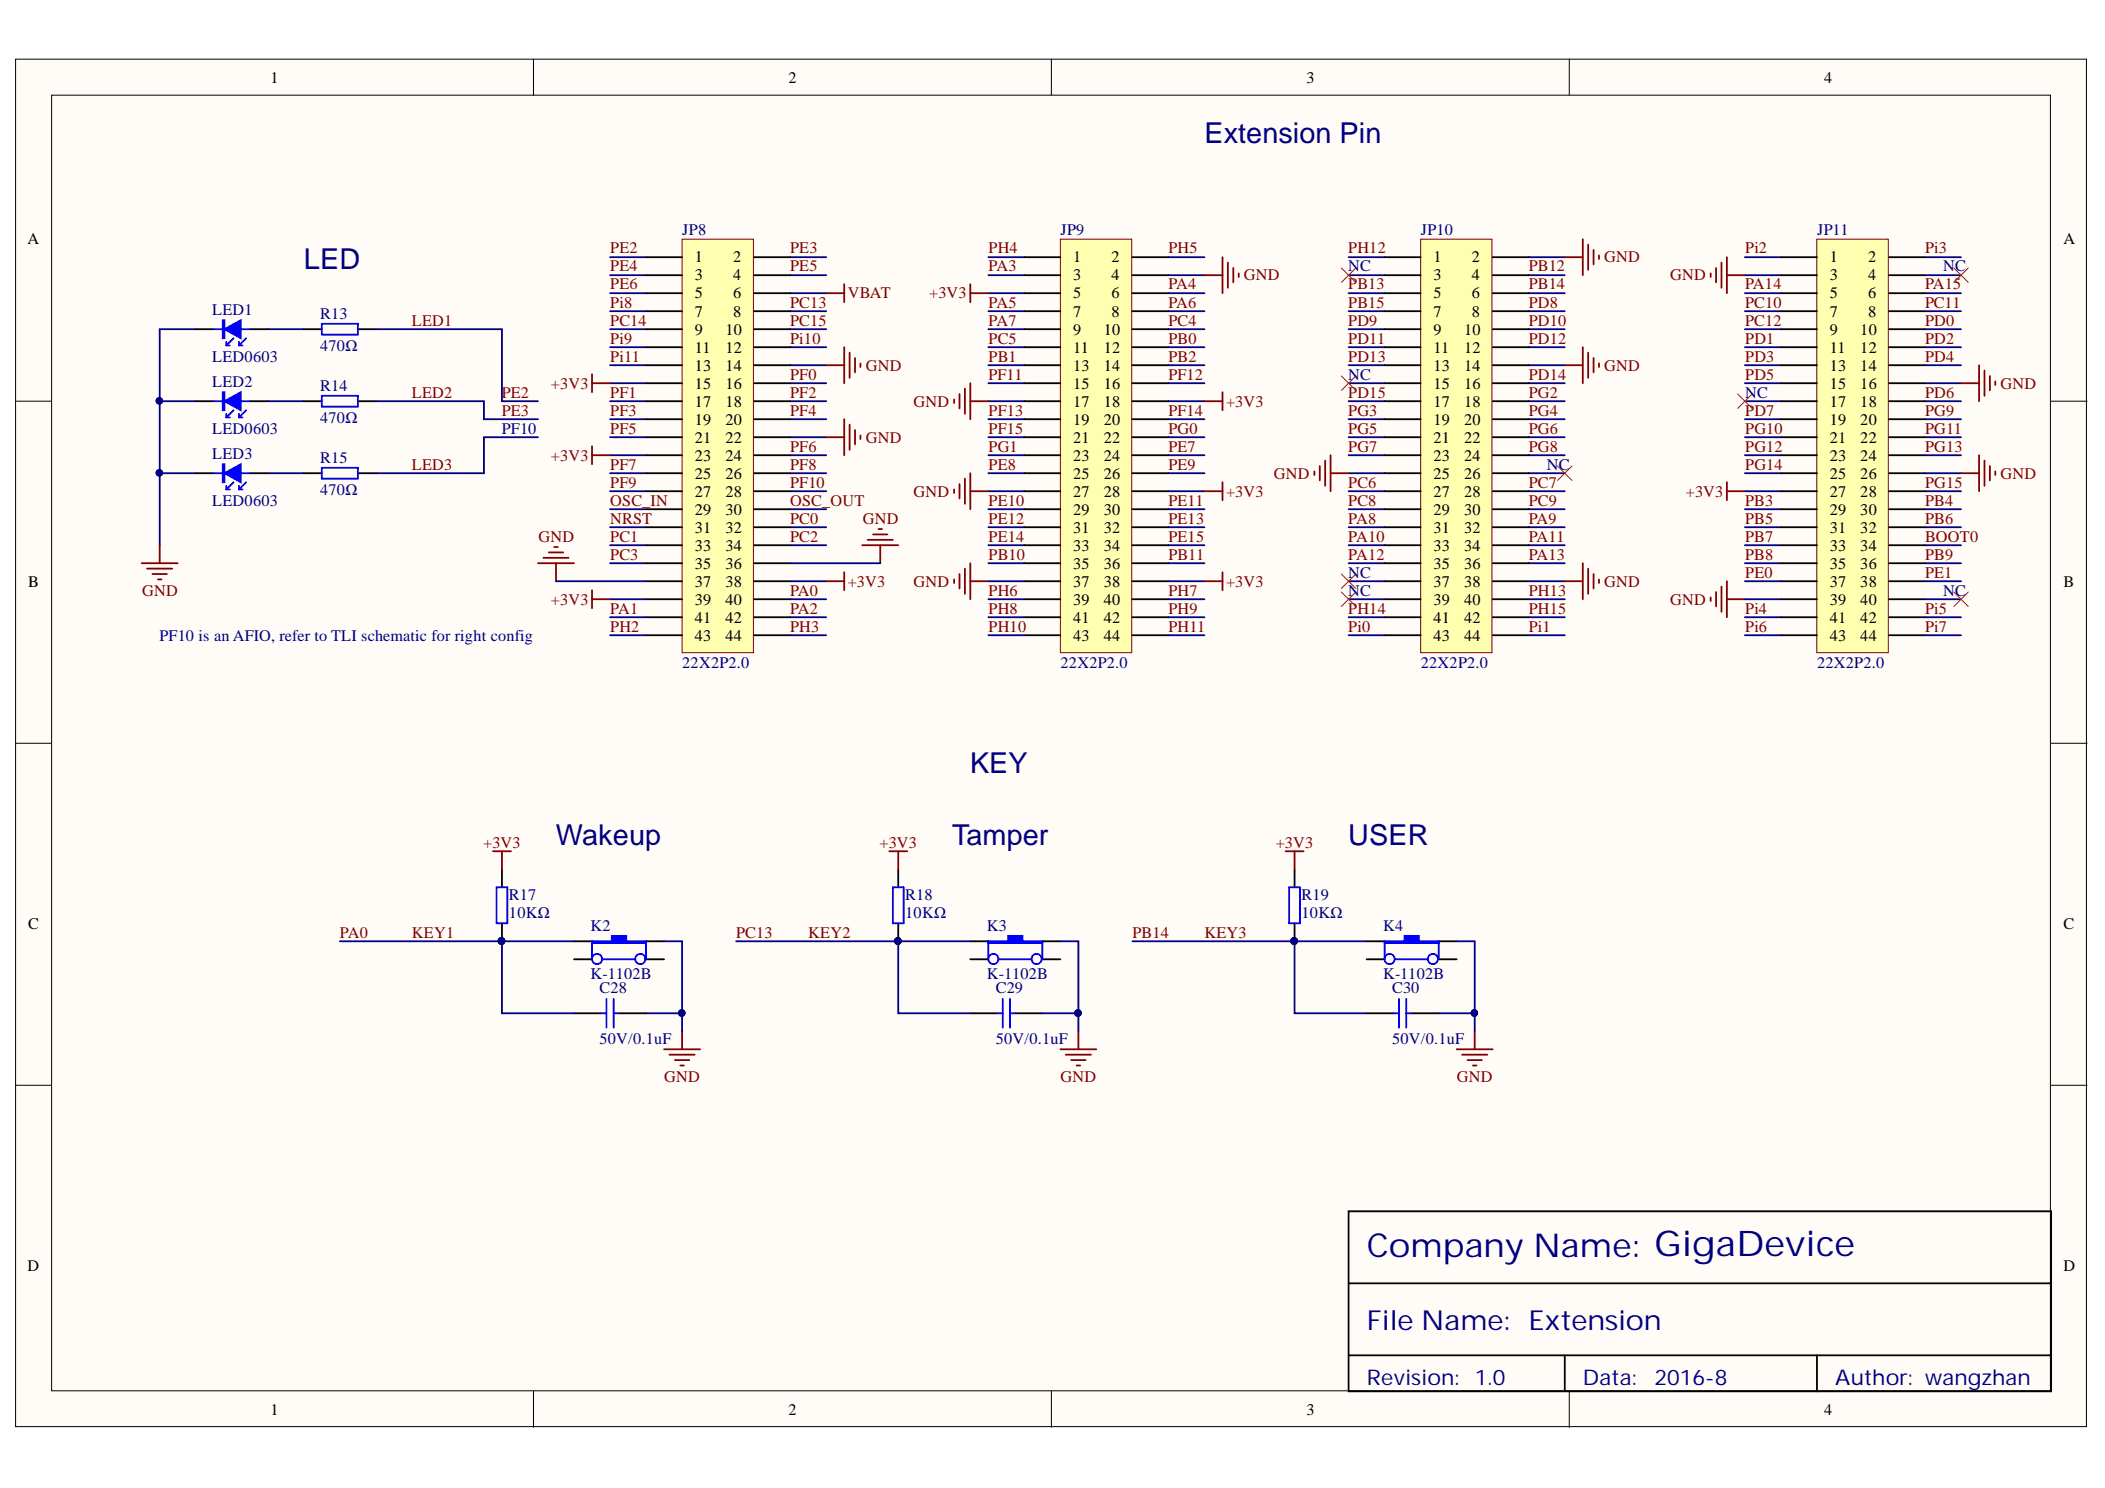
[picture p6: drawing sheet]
<svg xmlns="http://www.w3.org/2000/svg" width="297mm" height="210mm" viewBox="0 0 297 210" stroke-linecap="round" stroke-linejoin="round" font-family="sans-serif">
<defs><g id="words">
<text font-size="4.6" fill="#000080" x="192.9" y="177.3">Company Name: GigaDevice</text>
<g font-size="4.1" fill="#000080">
<text x="170" y="20.2">Extension Pin</text>
<text x="42.9" y="38">LED</text>
<text x="136.9" y="109">KEY</text>
<text x="78.4" y="119.2">Wakeup</text>
<text x="134.3" y="119.2">Tamper</text>
<text x="190.3" y="119.2">USER</text>
</g>
<text font-size="3.9" fill="#000080" x="192.9" y="187.7">File Name: Extension</text>
<g font-size="3" fill="#000080">
<text x="192.9" y="195.4">Revision: 1.0</text>
<text x="223.3" y="195.4">Data:</text>
<text x="233.5" y="195.4">2016-8</text>
<text x="259" y="195.4">Author: wangzhan</text>
</g>
<g font-size="2.3">
<text x="38.2" y="11.7">1</text>
<text x="111.2" y="11.7">2</text>
<text x="184.3" y="11.7">3</text>
<text x="257.4" y="11.7">4</text>
<text x="3.9" y="34.5">A</text>
<text x="291.2" y="34.5">A</text>
<text x="98" y="37">1</text>
<text x="98" y="39.6">3</text>
<text x="103.5" y="37">2</text>
<text x="103.5" y="39.6">4</text>
<text x="151.4" y="37">1</text>
<text x="151.4" y="39.6">3</text>
<text x="156.8" y="37">2</text>
<text x="156.8" y="39.6">4</text>
<text x="202.3" y="37">1</text>
<text x="202.3" y="39.6">3</text>
<text x="207.7" y="37">2</text>
<text x="207.7" y="39.6">4</text>
<text x="258.2" y="37">1</text>
<text x="258.2" y="39.6">3</text>
<text x="263.6" y="37">2</text>
<text x="263.6" y="39.6">4</text>
<text x="98" y="42.1">5</text>
<text x="98" y="44.7">7</text>
<text x="98" y="47.2">9</text>
<text x="102.4" y="47.2">10</text>
<text x="103.5" y="42.1">6</text>
<text x="103.5" y="44.7">8</text>
<text x="151.4" y="42.1">5</text>
<text x="151.4" y="44.7">7</text>
<text x="151.4" y="47.2">9</text>
<text x="155.7" y="47.2">10</text>
<text x="156.8" y="42.1">6</text>
<text x="156.8" y="44.7">8</text>
<text x="202.3" y="42.1">5</text>
<text x="202.3" y="44.7">7</text>
<text x="202.3" y="47.2">9</text>
<text x="206.6" y="47.2">10</text>
<text x="207.7" y="42.1">6</text>
<text x="207.7" y="44.7">8</text>
<text x="258.2" y="42.1">5</text>
<text x="258.2" y="44.7">7</text>
<text x="258.2" y="47.2">9</text>
<text x="262.5" y="47.2">10</text>
<text x="263.6" y="42.1">6</text>
<text x="263.6" y="44.7">8</text>
<text x="98" y="49.8">11</text>
<text x="98" y="52.3">13</text>
<text x="102.4" y="49.8">12</text>
<text x="102.4" y="52.3">14</text>
<text x="151.4" y="49.8">11</text>
<text x="151.4" y="52.3">13</text>
<text x="155.7" y="49.8">12</text>
<text x="155.7" y="52.3">14</text>
<text x="202.3" y="49.8">11</text>
<text x="202.3" y="52.3">13</text>
<text x="206.6" y="49.8">12</text>
<text x="206.6" y="52.3">14</text>
<text x="258.2" y="49.8">11</text>
<text x="258.2" y="52.3">13</text>
<text x="262.5" y="49.8">12</text>
<text x="262.5" y="52.3">14</text>
<text x="98" y="54.9">15</text>
<text x="98" y="57.4">17</text>
<text x="98" y="59.9">19</text>
<text x="102.4" y="54.9">16</text>
<text x="102.4" y="57.4">18</text>
<text x="102.4" y="59.9">20</text>
<text x="151.4" y="54.9">15</text>
<text x="151.4" y="57.4">17</text>
<text x="151.4" y="59.9">19</text>
<text x="155.7" y="54.9">16</text>
<text x="155.7" y="57.4">18</text>
<text x="155.7" y="59.9">20</text>
<text x="202.3" y="54.9">15</text>
<text x="202.3" y="57.4">17</text>
<text x="202.3" y="59.9">19</text>
<text x="206.6" y="54.9">16</text>
<text x="206.6" y="57.4">18</text>
<text x="206.6" y="59.9">20</text>
<text x="258.2" y="54.9">15</text>
<text x="258.2" y="57.4">17</text>
<text x="258.2" y="59.9">19</text>
<text x="262.5" y="54.9">16</text>
<text x="262.5" y="57.4">18</text>
<text x="262.5" y="59.9">20</text>
<text x="98" y="62.5">21</text>
<text x="98" y="65">23</text>
<text x="102.4" y="62.5">22</text>
<text x="102.4" y="65">24</text>
<text x="151.4" y="62.5">21</text>
<text x="151.4" y="65">23</text>
<text x="155.7" y="62.5">22</text>
<text x="155.7" y="65">24</text>
<text x="202.3" y="62.5">21</text>
<text x="202.3" y="65">23</text>
<text x="206.6" y="62.5">22</text>
<text x="206.6" y="65">24</text>
<text x="258.2" y="62.5">21</text>
<text x="258.2" y="65">23</text>
<text x="262.5" y="62.5">22</text>
<text x="262.5" y="65">24</text>
<text x="98" y="67.5">25</text>
<text x="98" y="70.1">27</text>
<text x="102.4" y="67.5">26</text>
<text x="102.4" y="70.1">28</text>
<text x="151.4" y="67.5">25</text>
<text x="151.4" y="70.1">27</text>
<text x="155.7" y="67.5">26</text>
<text x="155.7" y="70.1">28</text>
<text x="202.3" y="67.5">25</text>
<text x="202.3" y="70.1">27</text>
<text x="206.6" y="67.5">26</text>
<text x="206.6" y="70.1">28</text>
<text x="258.2" y="67.5">25</text>
<text x="258.2" y="70.1">27</text>
<text x="262.5" y="67.5">26</text>
<text x="262.5" y="70.1">28</text>
<text x="98" y="72.6">29</text>
<text x="98" y="75.1">31</text>
<text x="98" y="77.7">33</text>
<text x="102.4" y="72.6">30</text>
<text x="102.4" y="75.1">32</text>
<text x="102.4" y="77.7">34</text>
<text x="151.4" y="72.6">29</text>
<text x="151.4" y="75.1">31</text>
<text x="151.4" y="77.7">33</text>
<text x="155.7" y="72.6">30</text>
<text x="155.7" y="75.1">32</text>
<text x="155.7" y="77.7">34</text>
<text x="202.3" y="72.6">29</text>
<text x="202.3" y="75.1">31</text>
<text x="202.3" y="77.7">33</text>
<text x="206.6" y="72.6">30</text>
<text x="206.6" y="75.1">32</text>
<text x="206.6" y="77.7">34</text>
<text x="258.2" y="72.6">29</text>
<text x="258.2" y="75.1">31</text>
<text x="258.2" y="77.7">33</text>
<text x="262.5" y="72.6">30</text>
<text x="262.5" y="75.1">32</text>
<text x="262.5" y="77.7">34</text>
<text x="4" y="82.8">B</text>
<text x="98" y="80.2">35</text>
<text x="98" y="82.8">37</text>
<text x="102.4" y="80.2">36</text>
<text x="102.4" y="82.8">38</text>
<text x="151.4" y="80.2">35</text>
<text x="151.4" y="82.8">37</text>
<text x="155.7" y="80.2">36</text>
<text x="155.7" y="82.8">38</text>
<text x="202.3" y="80.2">35</text>
<text x="202.3" y="82.8">37</text>
<text x="206.6" y="80.2">36</text>
<text x="206.6" y="82.8">38</text>
<text x="258.2" y="80.2">35</text>
<text x="258.2" y="82.8">37</text>
<text x="262.5" y="80.2">36</text>
<text x="262.5" y="82.8">38</text>
<text x="291.2" y="82.8">B</text>
<text x="98" y="85.3">39</text>
<text x="98" y="87.8">41</text>
<text x="102.4" y="85.3">40</text>
<text x="102.4" y="87.8">42</text>
<text x="151.4" y="85.3">39</text>
<text x="151.4" y="87.8">41</text>
<text x="155.7" y="85.3">40</text>
<text x="155.7" y="87.8">42</text>
<text x="202.3" y="85.3">39</text>
<text x="202.3" y="87.8">41</text>
<text x="206.6" y="85.3">40</text>
<text x="206.6" y="87.8">42</text>
<text x="258.2" y="85.3">39</text>
<text x="258.2" y="87.8">41</text>
<text x="262.5" y="85.3">40</text>
<text x="262.5" y="87.8">42</text>
<text x="98" y="90.4">43</text>
<text x="102.4" y="90.4">44</text>
<text x="151.4" y="90.4">43</text>
<text x="155.7" y="90.4">44</text>
<text x="202.3" y="90.4">43</text>
<text x="206.6" y="90.4">44</text>
<text x="258.2" y="90.4">43</text>
<text x="262.5" y="90.4">44</text>
<text x="4" y="131">C</text>
<text x="291.2" y="131">C</text>
<text x="3.9" y="179.3">D</text>
<text x="291.2" y="179.3">D</text>
<text x="38.2" y="199.6">1</text>
<text x="111.2" y="199.6">2</text>
<text x="184.3" y="199.6">3</text>
<text x="257.4" y="199.6">4</text>
</g>
<g font-size="2.3" fill="#800000">
<text x="86.1" y="35.8">PE2</text>
<text x="111.5" y="35.8">PE3</text>
<text x="139.5" y="35.8">PH4</text>
<text x="164.9" y="35.8">PH5</text>
<text x="190.3" y="35.8">PH12</text>
<text x="246.3" y="35.8">Pi2</text>
<text x="271.6" y="35.8">Pi3</text>
<text x="86.1" y="38.3">PE4</text>
<text x="86.1" y="40.8">PE6</text>
<text x="111.5" y="38.3">PE5</text>
<text x="139.5" y="38.3">PA3</text>
<text x="164.9" y="40.8">PA4</text>
<text x="175.5" y="39.6">GND</text>
<text x="190.3" y="40.8">PB13</text>
<text x="215.7" y="38.3">PB12</text>
<text x="215.7" y="40.8">PB14</text>
<text x="226.4" y="37">GND</text>
<text x="235.7" y="39.6">GND</text>
<text x="246.3" y="40.8">PA14</text>
<text x="271.6" y="40.8">PA15</text>
<text x="58.1" y="46">LED1</text>
<text x="86.1" y="46">PC14</text>
<text x="86.1" y="43.4">Pi8</text>
<text x="111.5" y="43.4">PC13</text>
<text x="111.5" y="46">PC15</text>
<text x="119.6" y="42.1">VBAT</text>
<text x="131.1" y="42.1">+3V3</text>
<text x="139.5" y="43.4">PA5</text>
<text x="139.5" y="46">PA7</text>
<text x="164.9" y="43.4">PA6</text>
<text x="164.9" y="46">PC4</text>
<text x="190.3" y="43.4">PB15</text>
<text x="190.3" y="46">PD9</text>
<text x="215.7" y="43.4">PD8</text>
<text x="215.7" y="46">PD10</text>
<text x="246.3" y="43.4">PC10</text>
<text x="246.3" y="46">PC12</text>
<text x="271.6" y="43.4">PC11</text>
<text x="271.6" y="46">PD0</text>
<text x="86.1" y="48.5">Pi9</text>
<text x="86.1" y="51.1">Pi11</text>
<text x="111.5" y="48.5">Pi10</text>
<text x="111.5" y="53.6">PF0</text>
<text x="122.2" y="52.3">GND</text>
<text x="139.5" y="48.5">PC5</text>
<text x="139.5" y="51.1">PB1</text>
<text x="139.5" y="53.6">PF11</text>
<text x="164.9" y="48.5">PB0</text>
<text x="164.9" y="51.1">PB2</text>
<text x="164.9" y="53.6">PF12</text>
<text x="190.3" y="48.5">PD11</text>
<text x="190.3" y="51.1">PD13</text>
<text x="215.7" y="48.5">PD12</text>
<text x="215.7" y="53.6">PD14</text>
<text x="226.4" y="52.3">GND</text>
<text x="246.3" y="48.5">PD1</text>
<text x="246.3" y="51.1">PD3</text>
<text x="246.3" y="53.6">PD5</text>
<text x="271.6" y="48.5">PD2</text>
<text x="271.6" y="51.1">PD4</text>
<text x="58.1" y="56.1">LED2</text>
<text x="70.8" y="56.1">PE2</text>
<text x="70.8" y="58.7">PE3</text>
<text x="77.7" y="54.9">+3V3</text>
<text x="86.1" y="56.1">PF1</text>
<text x="86.1" y="58.7">PF3</text>
<text x="111.5" y="56.1">PF2</text>
<text x="111.5" y="58.7">PF4</text>
<text x="128.9" y="57.4">GND</text>
<text x="139.5" y="58.7">PF13</text>
<text x="164.9" y="58.7">PF14</text>
<text x="173" y="57.4">+3V3</text>
<text x="190.3" y="56.1">PD15</text>
<text x="190.3" y="58.7">PG3</text>
<text x="215.7" y="56.1">PG2</text>
<text x="215.7" y="58.7">PG4</text>
<text x="246.3" y="58.7">PD7</text>
<text x="271.6" y="56.1">PD6</text>
<text x="271.6" y="58.7">PG9</text>
<text x="282.3" y="54.9">GND</text>
<text x="77.7" y="65">+3V3</text>
<text x="86.1" y="61.2">PF5</text>
<text x="111.5" y="63.7">PF6</text>
<text x="122.2" y="62.5">GND</text>
<text x="139.5" y="61.2">PF15</text>
<text x="139.5" y="63.7">PG1</text>
<text x="164.9" y="61.2">PG0</text>
<text x="164.9" y="63.7">PE7</text>
<text x="190.3" y="61.2">PG5</text>
<text x="190.3" y="63.7">PG7</text>
<text x="215.7" y="61.2">PG6</text>
<text x="215.7" y="63.7">PG8</text>
<text x="246.3" y="61.2">PG10</text>
<text x="246.3" y="63.7">PG12</text>
<text x="271.6" y="61.2">PG11</text>
<text x="271.6" y="63.7">PG13</text>
<text x="58.1" y="66.3">LED3</text>
<text x="86.1" y="71.3">OSC_IN</text>
<text x="86.1" y="66.3">PF7</text>
<text x="86.1" y="68.8">PF9</text>
<text x="111.5" y="71.3">OSC_OUT</text>
<text x="111.5" y="66.3">PF8</text>
<text x="111.5" y="68.8">PF10</text>
<text x="128.9" y="70.1">GND</text>
<text x="139.5" y="66.3">PE8</text>
<text x="139.5" y="71.3">PE10</text>
<text x="164.9" y="66.3">PE9</text>
<text x="164.9" y="71.3">PE11</text>
<text x="173" y="70.1">+3V3</text>
<text x="179.8" y="67.5">GND</text>
<text x="190.3" y="68.8">PC6</text>
<text x="190.3" y="71.3">PC8</text>
<text x="215.7" y="68.8">PC7</text>
<text x="215.7" y="71.3">PC9</text>
<text x="237.9" y="70.1">+3V3</text>
<text x="246.3" y="66.3">PG14</text>
<text x="246.3" y="71.3">PB3</text>
<text x="271.6" y="68.8">PG15</text>
<text x="271.6" y="71.3">PB4</text>
<text x="282.3" y="67.5">GND</text>
<text x="76" y="76.4">GND</text>
<text x="86.1" y="73.9">NRST</text>
<text x="86.1" y="76.4">PC1</text>
<text x="111.5" y="73.9">PC0</text>
<text x="111.5" y="76.4">PC2</text>
<text x="121.7" y="73.9">GND</text>
<text x="139.5" y="73.9">PE12</text>
<text x="139.5" y="76.4">PE14</text>
<text x="164.9" y="73.9">PE13</text>
<text x="164.9" y="76.4">PE15</text>
<text x="190.3" y="73.9">PA8</text>
<text x="190.3" y="76.4">PA10</text>
<text x="215.7" y="73.9">PA9</text>
<text x="215.7" y="76.4">PA11</text>
<text x="246.3" y="73.9">PB5</text>
<text x="246.3" y="76.4">PB7</text>
<text x="271.6" y="76.4">BOOT0</text>
<text x="271.6" y="73.9">PB6</text>
<text x="86.1" y="78.9">PC3</text>
<text x="119.6" y="82.8">+3V3</text>
<text x="128.9" y="82.8">GND</text>
<text x="139.5" y="78.9">PB10</text>
<text x="164.9" y="78.9">PB11</text>
<text x="173" y="82.8">+3V3</text>
<text x="190.3" y="78.9">PA12</text>
<text x="215.7" y="78.9">PA13</text>
<text x="226.4" y="82.8">GND</text>
<text x="246.3" y="78.9">PB8</text>
<text x="246.3" y="81.5">PE0</text>
<text x="271.6" y="78.9">PB9</text>
<text x="271.6" y="81.5">PE1</text>
<text x="20" y="84">GND</text>
<text x="77.7" y="85.3">+3V3</text>
<text x="86.1" y="86.6">PA1</text>
<text x="86.1" y="89.1">PH2</text>
<text x="111.5" y="84">PA0</text>
<text x="111.5" y="86.6">PA2</text>
<text x="111.5" y="89.1">PH3</text>
<text x="139.5" y="84">PH6</text>
<text x="139.5" y="86.6">PH8</text>
<text x="139.5" y="89.1">PH10</text>
<text x="164.9" y="84">PH7</text>
<text x="164.9" y="86.6">PH9</text>
<text x="164.9" y="89.1">PH11</text>
<text x="190.3" y="86.6">PH14</text>
<text x="190.3" y="89.1">Pi0</text>
<text x="215.7" y="84">PH13</text>
<text x="215.7" y="86.6">PH15</text>
<text x="215.7" y="89.1">Pi1</text>
<text x="235.7" y="85.3">GND</text>
<text x="246.3" y="86.6">Pi4</text>
<text x="246.3" y="89.1">Pi6</text>
<text x="271.6" y="86.6">Pi5</text>
<text x="271.6" y="89.1">Pi7</text>
<text x="68.2" y="119.6">+3V3</text>
<text x="124.1" y="119.6">+3V3</text>
<text x="180" y="119.6">+3V3</text>
<text x="48" y="132.3">PA0</text>
<text x="58.1" y="132.3">KEY1</text>
<text x="103.9" y="132.3">PC13</text>
<text x="114" y="132.3">KEY2</text>
<text x="159.8" y="132.3">PB14</text>
<text x="170" y="132.3">KEY3</text>
<text x="93.7" y="152.6">GND</text>
<text x="149.7" y="152.6">GND</text>
<text x="205.6" y="152.6">GND</text>
</g>
<g font-size="2.3" fill="#000080">
<text x="96.3" y="33.2">JP8</text>
<text x="149.7" y="33.2">JP9</text>
<text x="200.5" y="33.2">JP10</text>
<text x="256.4" y="33.2">JP11</text>
<text x="190.3" y="38.3">NC</text>
<text x="274.2" y="38.3">NC</text>
<text x="29.9" y="44.5">LED1</text>
<text x="45.2" y="45">R13</text>
<text x="29.9" y="51.1">LED0603</text>
<text x="45.2" y="49.5">470Ω</text>
<text x="190.3" y="53.6">NC</text>
<text x="29.9" y="54.6">LED2</text>
<text x="45.2" y="55.1">R14</text>
<text x="45.2" y="59.7">470Ω</text>
<text x="246.3" y="56.1">NC</text>
<text x="29.9" y="61.2">LED0603</text>
<text x="29.9" y="64.7">LED3</text>
<text x="45.2" y="65.3">R15</text>
<text x="70.8" y="61.2">PF10</text>
<text x="29.9" y="71.3">LED0603</text>
<text x="45.2" y="69.8">470Ω</text>
<text x="218.3" y="66.3">NC</text>
<text x="190.3" y="81.5">NC</text>
<text x="190.3" y="84">NC</text>
<text x="274.2" y="84">NC</text>
<text x="22.5" y="90.4">PF10 is an AFIO, refer to TLI schematic for right config</text>
<text x="96.3" y="94.2">22X2P2.0</text>
<text x="149.7" y="94.2">22X2P2.0</text>
<text x="200.5" y="94.2">22X2P2.0</text>
<text x="256.4" y="94.2">22X2P2.0</text>
<text x="71.8" y="127">R17</text>
<text x="71.8" y="129.5">10KΩ</text>
<text x="83.3" y="131.3">K2</text>
<text x="127.7" y="127">R18</text>
<text x="127.7" y="129.5">10KΩ</text>
<text x="139.2" y="131.3">K3</text>
<text x="183.7" y="127">R19</text>
<text x="183.7" y="129.5">10KΩ</text>
<text x="195.2" y="131.3">K4</text>
<text x="83.3" y="138.1">K-1102B</text>
<text x="84.6" y="140.1">C28</text>
<text x="139.2" y="138.1">K-1102B</text>
<text x="140.5" y="140.1">C29</text>
<text x="195.2" y="138.1">K-1102B</text>
<text x="196.4" y="140.1">C30</text>
<text x="84.6" y="147.2">50V/0.1uF</text>
<text x="140.5" y="147.2">50V/0.1uF</text>
<text x="196.4" y="147.2">50V/0.1uF</text>
</g>
</g></defs>
<g fill="#fffcf8" stroke="#000" stroke-width=".14">
<path d="M2.2 8.3h292.2v192.9h-292.2z"/>
<path d="M7.3 13.4h282v182.8h-282z"/>
</g>
<path d="M75.3 8.3v5.1M148.4 8.3v5.1M221.4 8.3v5.1M2.2 56.6h5.1M289.4 56.6h5.1M2.2 104.8h5.1M289.4 104.8h5.1M2.2 153.1h5.1M289.4 153.1h5.1M75.3 196.3v5M148.4 196.3v5M221.4 196.3v5" fill="none" stroke="#000" stroke-width=".14"/>
<path d="M27.6 46.4h2.6M35.2 46.4h2.6M190.3 170.9h99.1v25.4h-99.1zM190.3 181h99.1M190.3 191.2h99.1M220.8 191.2v5.1M256.4 191.2v5.1" fill="none" stroke="#000" stroke-width=".25"/>
<path d="M31.7 46.4l2.3-1.2v2.5z" fill="#00f"/>
<path d="M30.2 46.4h1.2M31.4 45.2h.3v2.5h-.3zM31.6 45.2v2.5M31.7 46.4l2.3-1.2v2.5zM31.9 48.7h.5M31.9 48.2v.5M33 47.7l-1.1 1M33.7 48.7h.5M33.7 48.2v.5M34 46.4h1.2M34.7 47.7l-1 1" fill="none" stroke="#00f" stroke-width=".25"/>
<path d="M27.6 56.6h2.6M35.2 56.6h2.6" fill="none" stroke="#000" stroke-width=".25"/>
<path d="M31.7 56.6l2.3-1.3v2.6z" fill="#00f"/>
<path d="M30.2 56.6h1.2M31.4 55.3h.3v2.6h-.3zM31.6 55.3v2.6M31.7 56.6l2.3-1.3v2.6zM31.9 58.9h.5M31.9 58.4v.5M33 57.9l-1.1 1M33.7 58.9h.5M33.7 58.4v.5M34 56.6h1.2M34.7 57.9l-1 1" fill="none" stroke="#00f" stroke-width=".25"/>
<path d="M27.6 66.8h2.6M35.2 66.8h2.6" fill="none" stroke="#000" stroke-width=".25"/>
<path d="M31.7 66.8l2.3-1.3v2.5z" fill="#00f"/>
<g fill="none" stroke="#00f" stroke-width=".25">
<path d="M45.4 45.7h5.1v1.5h-5.1zM45.4 55.8h5.1v1.6h-5.1zM30.2 66.8h1.2M31.4 65.5h.3v2.5h-.3zM31.6 65.5v2.5M31.7 66.8l2.3-1.3v2.5zM31.9 69h.5M31.9 68.5v.5M33 68l-1.1 1M33.7 69h.5M33.7 68.5v.5M34 66.8h1.2"/>
<path d="M34.7 68l-1 1M45.4 66h5.1v1.5h-5.1z"/>
</g>
<path d="M42.9 46.4h2.5M42.9 56.6h2.5M50.5 46.4h2.5M50.5 56.6h2.5M42.9 66.8h2.5M50.5 66.8h2.5M81 132.8h2.5M91.2 132.8h2.5" fill="none" stroke="#000" stroke-width=".25"/>
<path d="M22.5 56.6h5.1M27.6 46.4h-5.1v30.5M37.8 46.4h5.1M37.8 56.6h5.1M53 46.4h17.8v10.2h5.1M53 56.6h15.3v2.5h7.6M22.5 66.8h5.1M37.8 66.8h5.1M75.9 61.7h-7.6v5.1h-15.3" fill="none" stroke="#000080" stroke-width=".25"/>
<g fill="#000080" stroke="#000080" stroke-width=".14">
<circle cx="22.5" cy="66.7" r=".46"/>
<circle cx="22.5" cy="56.5" r=".46"/>
</g>
<path d="M83.5 132.8h2.8v-.8h2.1v.8h2.8v.2h-7.7z" fill-rule="evenodd" fill="#00f"/>
<g fill="none" stroke="#00f" stroke-width=".25">
<path d="M70.1 125.2h1.5v5h-1.5zM83.5 132.8h2.8v-.8h2.1v.8h2.8v.2h-7.7zM83.5 132.8v2.5M85.1 135.3h4.5M91.2 132.8v2.5M84.8 142.9h.8M85.6 140.9v4.1M86.6 142.9h.8M86.6 140.9v4.1"/>
<circle cx="84.2" cy="135.3" r=".72"/>
<circle cx="90.3" cy="135.3" r=".72"/>
</g>
<path d="M70.8 122.6v2.6M70.8 130.2v2.6M81 135.3h2.5M91.2 135.3h2.5M136.9 132.8h2.6M147.1 132.8h2.5M81 142.9h3.8M87.4 142.9h3.8" fill="none" stroke="#000" stroke-width=".25"/>
<g fill="#000080" stroke="#000080" stroke-width=".14">
<circle cx="70.8" cy="132.7" r=".47"/>
<circle cx="96.2" cy="142.9" r=".46"/>
</g>
<path d="M69.6 120.1h2.5M70.8 120.1v2.5M93.7 148h5.1M94.5 148.8h3.5M95.2 149.5h2.1M96 150.3h.5M96.3 145.5v2.5" fill="none" stroke="#800000" stroke-width=".25"/>
<path d="M70.8 132.8v10.1h10.2M93.7 132.8h2.6v12.7M91.2 142.9h5.1" fill="none" stroke="#000080" stroke-width=".25"/>
<path d="M139.5 132.8h2.8v-.8h2v.8h2.8v.2h-7.6z" fill-rule="evenodd" fill="#00f"/>
<g fill="none" stroke="#00f" stroke-width=".25">
<path d="M126 125.2h1.5v5h-1.5zM139.5 132.8h2.8v-.8h2v.8h2.8v.2h-7.6zM139.5 132.8v2.5M141 135.3h4.6M147.1 132.8v2.5M140.7 142.9h.8M141.5 140.9v4.1M142.5 142.9h.8M142.5 140.9v4.1"/>
<circle cx="140.2" cy="135.3" r=".72"/>
<circle cx="146.3" cy="135.3" r=".72"/>
</g>
<path d="M126.8 122.6v2.6M126.8 130.2v2.6M136.9 135.3h2.6M147.1 135.3h2.5M192.8 132.8h2.6M203 132.8h2.6M136.9 142.9h3.8M143.3 142.9h3.8" fill="none" stroke="#000" stroke-width=".25"/>
<g fill="#000080" stroke="#000080" stroke-width=".14">
<circle cx="126.7" cy="132.7" r=".46"/>
<circle cx="152.1" cy="142.9" r=".47"/>
</g>
<path d="M125.5 120.1h2.5M126.8 120.1v2.5M149.6 148h5.1M150.4 148.8h3.6M151.2 149.5h2M151.9 150.3h.5M152.2 145.5v2.5" fill="none" stroke="#800000" stroke-width=".25"/>
<path d="M126.8 132.8v10.1h10.1M149.6 132.8h2.6v12.7M147.1 142.9h5.1" fill="none" stroke="#000080" stroke-width=".25"/>
<path d="M195.4 132.8h2.8v-.8h2v.8h2.8v.2h-7.6z" fill-rule="evenodd" fill="#00f"/>
<g fill="none" stroke="#00f" stroke-width=".25">
<path d="M181.9 125.2h1.5v5h-1.5zM195.4 132.8h2.8v-.8h2v.8h2.8v.2h-7.6zM195.4 132.8v2.5M196.9 135.3h4.6M203 132.8v2.5M196.7 142.9h.7M197.4 140.9v4.1M198.4 142.9h.8M198.4 140.9v4.1"/>
<circle cx="196.1" cy="135.3" r=".72"/>
<circle cx="202.2" cy="135.3" r=".72"/>
</g>
<path d="M182.7 122.6v2.6M182.7 130.2v2.6M192.8 135.3h2.6M203 135.3h2.6M192.8 142.9h3.9M199.2 142.9h3.8" fill="none" stroke="#000" stroke-width=".25"/>
<g fill="#000080" stroke="#000080" stroke-width=".14">
<circle cx="182.6" cy="132.7" r=".47"/>
<circle cx="208" cy="142.9" r=".46"/>
</g>
<g fill="none" stroke="#800000" stroke-width=".25">
<path d="M170 38.8h2.5M172.5 36.3v5.1M173.3 37v3.6M174 37.8v2M174.8 38.6v.5M220.8 36.3h2.5M223.3 33.7v5.1M224.1 34.5v3.6M224.9 35.3v2M225.6 36v.5M116.6 51.5h2.5M119.1 49v5.1"/>
<path d="M119.9 49.7v3.6M120.7 50.5v2M121.4 51.3v.5M134.6 56.3v.6M135.4 55.6v2M136.2 54.8v3.6M136.9 54.1v5M136.9 56.6h2.6M220.8 51.5h2.5M223.3 49v5.1M224.1 49.7v3.6M224.9 50.5v2"/>
<path d="M225.6 51.3v.5M20 79.5h5.1M22.5 76.9v2.6M134.6 69v.5M135.4 68.3v2M136.2 67.5v3.6M136.9 66.8v5M136.9 79.5v5M136.9 69.3h2.6M185.5 66.5v.5M186.2 65.7v2.1M187 65v3.5"/>
<path d="M187.8 64.2v5.1M187.8 66.8h2.5M20.8 80.2h3.5M21.5 81h2.1M22.3 81.7h.5M134.6 81.7v.5M135.4 81v2M136.2 80.2v3.6M136.9 82h2.6M181.4 120.1h2.5M182.7 120.1v2.5M205.6 148h5"/>
<path d="M206.3 148.8h3.6M207.1 149.5h2M207.8 150.3h.5M208.1 145.5v2.5"/>
</g>
<g fill="none" stroke="#000080" stroke-width=".25">
<path d="M86.1 36.3h5.1M86.1 38.8h5.1M111.5 36.3h5.1M111.5 38.8h5.1M139.5 36.3h5M139.5 38.8h5M164.9 36.3h5.1M164.9 38.8h5.1M190.3 36.3h5.1M190.3 38.8h5.1M215.7 36.3h5.1M215.7 38.8h5.1"/>
<path d="M86.1 41.4h5.1M86.1 43.9h5.1M86.1 46.4h5.1M86.1 49h5.1M86.1 51.5h5.1M86.1 54.1h5.1M86.1 56.6h5.1M86.1 59.1h5.1M111.5 41.4h5.1M111.5 43.9h5.1M111.5 46.4h5.1M111.5 49h5.1"/>
<path d="M111.5 51.5h5.1M111.5 54.1h5.1M111.5 56.6h5.1M111.5 59.1h5.1M139.5 41.4h5M139.5 43.9h5M139.5 46.4h5M139.5 49h5M139.5 51.5h5M139.5 54.1h5M139.5 56.6h5M139.5 59.1h5"/>
<path d="M164.9 41.4h5.1M164.9 43.9h5.1M164.9 46.4h5.1M164.9 49h5.1M164.9 51.5h5.1M164.9 54.1h5.1M164.9 56.6h5.1M164.9 59.1h5.1M190.3 41.4h5.1M190.3 43.9h5.1M190.3 46.4h5.1M190.3 49h5.1"/>
<path d="M190.3 51.5h5.1M190.3 54.1h5.1M190.3 56.6h5.1M190.3 59.1h5.1M215.7 41.4h5.1M215.7 43.9h5.1M215.7 46.4h5.1M215.7 49h5.1M215.7 51.5h5.1M215.7 54.1h5.1M215.7 56.6h5.1M215.7 59.1h5.1"/>
<path d="M86.1 61.7h5.1M86.1 64.2h5.1M86.1 66.8h5.1M86.1 69.3h5.1M86.1 71.8h5.1M86.1 74.4h5.1M86.1 76.9h5.1M86.1 79.5h5.1M111.5 61.7h5.1M111.5 64.2h5.1M111.5 66.8h5.1M111.5 69.3h5.1"/>
<path d="M111.5 71.8h5.1M111.5 74.4h5.1M111.5 76.9h5.1M139.5 61.7h5M139.5 64.2h5M139.5 66.8h5M139.5 69.3h5M139.5 71.8h5M139.5 74.4h5M139.5 76.9h5M139.5 79.5h5M164.9 61.7h5.1"/>
<path d="M164.9 64.2h5.1M164.9 66.8h5.1M164.9 69.3h5.1M164.9 71.8h5.1M164.9 74.4h5.1M164.9 76.9h5.1M164.9 79.5h5.1M190.3 61.7h5.1M190.3 64.2h5.1M190.3 66.8h5.1M190.3 69.3h5.1M190.3 71.8h5.1"/>
<path d="M190.3 74.4h5.1M190.3 76.9h5.1M190.3 79.5h5.1M215.7 61.7h5.1M215.7 64.2h5.1M215.7 66.8h5.1M215.7 69.3h5.1M215.7 71.8h5.1M215.7 74.4h5.1M215.7 76.9h5.1M215.7 79.5h5.1M182.7 132.8v10.1h10.1"/>
<path d="M205.6 132.8h2.5v12.7M203 142.9h5.1"/>
</g>
<path d="M96.3 33.7h10v58.4h-10z" fill="#ffffb0" stroke="#800000" stroke-width=".14"/>
<g fill="none" stroke="#000" stroke-width=".25">
<path d="M91.2 36.3h5.1M91.2 38.8h5.1M106.4 36.3h5.1M106.4 38.8h5.1M91.2 41.4h5.1M91.2 43.9h5.1M91.2 46.4h5.1M91.2 49h5.1M91.2 51.5h5.1M91.2 54.1h5.1M91.2 56.6h5.1M91.2 59.1h5.1"/>
<path d="M106.4 41.4h5.1M106.4 43.9h5.1M106.4 46.4h5.1M106.4 49h5.1M106.4 51.5h5.1M106.4 54.1h5.1M106.4 56.6h5.1M106.4 59.1h5.1M91.2 61.7h5.1M91.2 64.2h5.1M91.2 66.8h5.1M91.2 69.3h5.1"/>
<path d="M91.2 71.8h5.1M91.2 74.4h5.1M91.2 76.9h5.1M91.2 79.5h5.1M106.4 61.7h5.1M106.4 64.2h5.1M106.4 66.8h5.1M106.4 69.3h5.1M106.4 71.8h5.1M106.4 74.4h5.1M106.4 76.9h5.1M106.4 79.5h5.1"/>
<path d="M91.2 82h5.1M91.2 84.5h5.1M91.2 87.1h5.1M91.2 89.6h5.1M106.4 82h5.1M106.4 84.5h5.1M106.4 87.1h5.1M106.4 89.6h5.1"/>
</g>
<path d="M149.6 33.7h10.1v58.4h-10.1z" fill="#ffffb0" stroke="#800000" stroke-width=".14"/>
<g fill="none" stroke="#000" stroke-width=".25">
<path d="M144.5 36.3h5.1M144.5 38.8h5.1M159.8 36.3h5.1M159.8 38.8h5.1M144.5 41.4h5.1M144.5 43.9h5.1M144.5 46.4h5.1M144.5 49h5.1M144.5 51.5h5.1M144.5 54.1h5.1M144.5 56.6h5.1M144.5 59.1h5.1"/>
<path d="M159.8 41.4h5.1M159.8 43.9h5.1M159.8 46.4h5.1M159.8 49h5.1M159.8 51.5h5.1M159.8 54.1h5.1M159.8 56.6h5.1M159.8 59.1h5.1M144.5 61.7h5.1M144.5 64.2h5.1M144.5 66.8h5.1M144.5 69.3h5.1"/>
<path d="M144.5 71.8h5.1M144.5 74.4h5.1M144.5 76.9h5.1M144.5 79.5h5.1M159.8 61.7h5.1M159.8 64.2h5.1M159.8 66.8h5.1M159.8 69.3h5.1M159.8 71.8h5.1M159.8 74.4h5.1M159.8 76.9h5.1M159.8 79.5h5.1"/>
<path d="M144.5 82h5.1M144.5 84.5h5.1M144.5 87.1h5.1M144.5 89.6h5.1M159.8 82h5.1M159.8 84.5h5.1M159.8 87.1h5.1M159.8 89.6h5.1"/>
</g>
<path d="M200.5 33.7h10v58.4h-10z" fill="#ffffb0" stroke="#800000" stroke-width=".14"/>
<g fill="none" stroke="#000" stroke-width=".25">
<path d="M195.4 36.3h5.1M195.4 38.8h5.1M210.6 36.3h5.1M210.6 38.8h5.1M195.4 41.4h5.1M195.4 43.9h5.1M195.4 46.4h5.1M195.4 49h5.1M195.4 51.5h5.1M195.4 54.1h5.1M195.4 56.6h5.1M195.4 59.1h5.1"/>
<path d="M210.6 41.4h5.1M210.6 43.9h5.1M210.6 46.4h5.1M210.6 49h5.1M210.6 51.5h5.1M210.6 54.1h5.1M210.6 56.6h5.1M210.6 59.1h5.1M195.4 61.7h5.1M195.4 64.2h5.1M195.4 66.8h5.1M195.4 69.3h5.1"/>
<path d="M195.4 71.8h5.1M195.4 74.4h5.1M195.4 76.9h5.1M195.4 79.5h5.1M210.6 61.7h5.1M210.6 64.2h5.1M210.6 66.8h5.1M210.6 69.3h5.1M210.6 71.8h5.1M210.6 74.4h5.1M210.6 76.9h5.1M210.6 79.5h5.1"/>
<path d="M195.4 82h5.1M195.4 84.5h5.1M195.4 87.1h5.1M195.4 89.6h5.1M210.6 82h5.1M210.6 84.5h5.1M210.6 87.1h5.1M210.6 89.6h5.1"/>
</g>
<g fill="none" stroke="#800000" stroke-width=".25">
<path d="M119.1 59.1v5.1M119.9 59.9v3.6M276.7 54.1h2.6M279.3 51.5v5.1M280 52.3v3.5M280.8 53v2.1M281.6 53.8v.5M116.6 61.7h2.5M120.7 60.7v2M121.4 61.4v.5M223.3 79.5v5M276.7 66.8h2.6"/>
<path d="M279.3 64.2v5.1M280 65v3.5M280.8 65.7v2.1M281.6 66.5v.5M220.8 82h2.5M224.1 80.2v3.6M224.9 81v2M225.6 81.7v.5M241.4 84.3v.5M242.2 83.5v2M242.9 82.8v3.5M243.7 82v5.1"/>
<path d="M243.7 84.5h2.5"/>
</g>
<g fill="none" stroke="#000080" stroke-width=".25">
<path d="M246.2 36.3h5.1M246.2 38.8h5.1M271.6 36.3h5.1M271.6 38.8h5.1M246.2 41.4h5.1M246.2 43.9h5.1M246.2 46.4h5.1M246.2 49h5.1M246.2 51.5h5.1M246.2 54.1h5.1M246.2 56.6h5.1M246.2 59.1h5.1"/>
<path d="M271.6 41.4h5.1M271.6 43.9h5.1M271.6 46.4h5.1M271.6 49h5.1M271.6 51.5h5.1M271.6 54.1h5.1M271.6 56.6h5.1M271.6 59.1h5.1M246.2 61.7h5.1M246.2 64.2h5.1M246.2 66.8h5.1M246.2 69.3h5.1"/>
<path d="M246.2 71.8h5.1M246.2 74.4h5.1M246.2 76.9h5.1M246.2 79.5h5.1M271.6 61.7h5.1M271.6 64.2h5.1M271.6 66.8h5.1M271.6 69.3h5.1M271.6 71.8h5.1M271.6 74.4h5.1M271.6 76.9h5.1M271.6 79.5h5.1"/>
<path d="M86.1 84.5h5.1M86.1 87.1h5.1M86.1 89.6h5.1M111.5 84.5h5.1M111.5 87.1h5.1M111.5 89.6h5.1M111.5 82h5.1M139.5 84.5h5M139.5 87.1h5M139.5 89.6h5M139.5 82h5M164.9 84.5h5.1"/>
<path d="M164.9 87.1h5.1M164.9 89.6h5.1M164.9 82h5.1M190.3 84.5h5.1M190.3 87.1h5.1M190.3 89.6h5.1M190.3 82h5.1M215.7 84.5h5.1M215.7 87.1h5.1M215.7 89.6h5.1M215.7 82h5.1"/>
</g>
<path d="M189.3 81l2 2M191.3 81l-2 2" fill="none" stroke="#f00" stroke-width=".14"/>
<path d="M256.4 33.7h10.1v58.4h-10.1z" fill="#ffffb0" stroke="#800000" stroke-width=".14"/>
<g fill="none" stroke="#000" stroke-width=".25">
<path d="M251.3 36.3h5.1M251.3 38.8h5.1M266.6 36.3h5M266.6 38.8h5M251.3 41.4h5.1M251.3 43.9h5.1M251.3 46.4h5.1M251.3 49h5.1M251.3 51.5h5.1M251.3 54.1h5.1M251.3 56.6h5.1M251.3 59.1h5.1"/>
<path d="M266.6 41.4h5M266.6 43.9h5M266.6 46.4h5M266.6 49h5M266.6 51.5h5M266.6 54.1h5M266.6 56.6h5M266.6 59.1h5M251.3 61.7h5.1M251.3 64.2h5.1M251.3 66.8h5.1M251.3 69.3h5.1"/>
<path d="M251.3 71.8h5.1M251.3 74.4h5.1M251.3 76.9h5.1M251.3 79.5h5.1M266.6 61.7h5M266.6 64.2h5M266.6 66.8h5M266.6 69.3h5M266.6 71.8h5M266.6 74.4h5M266.6 76.9h5M266.6 79.5h5"/>
<path d="M251.3 82h5.1M251.3 84.5h5.1M251.3 87.1h5.1M251.3 89.6h5.1M266.6 82h5M266.6 84.5h5M266.6 87.1h5M266.6 89.6h5"/>
</g>
<g fill="none" stroke="#000080" stroke-width=".25">
<path d="M111.5 79.5h12.7M78.5 82h12.7M246.2 82h5.1M246.2 84.5h5.1M246.2 87.1h5.1M246.2 89.6h5.1M271.6 82h5.1M271.6 84.5h5.1M271.6 87.1h5.1M271.6 89.6h5.1M48 132.8h33M103.9 132.8h33"/>
<path d="M159.8 132.8h33"/>
</g>
<g fill="none" stroke="#800000" stroke-width=".25">
<path d="M241.4 38.6v.5M242.2 37.8v2M242.9 37v3.6M243.7 36.3v5.1M243.7 38.8h2.5M83.5 52.8v2.5M83.5 54.1h2.6M116.6 41.4h2.5M119.1 40.1v2.5M136.9 41.4h2.6M136.9 40.1v2.5M170 56.6h2.5"/>
<path d="M172.5 55.3v2.6M75.9 79.5h5.1M76.7 78.7h3.5M77.4 77.9h2.1M78.2 77.2h.5M78.5 79.5v2.5M83.5 62.9v2.6M83.5 64.2h2.6M121.7 76.9h5.1M122.4 76.2h3.6M123.2 75.4h2M124 74.6h.5"/>
<path d="M124.2 76.9v2.6M170 69.3h2.5M172.5 68v2.6M243.7 68v2.6M243.7 69.3h2.5M83.5 83.3v2.5M83.5 84.5h2.6M116.6 82h2.5M119.1 80.7v2.6M170 82h2.5M172.5 80.7v2.6"/>
</g>
<g fill="#000080" stroke="#000080" stroke-width=".14">
<circle cx="70.8" cy="132.7" r=".47"/>
<circle cx="182.6" cy="132.7" r=".47"/>
<circle cx="126.7" cy="132.7" r=".46"/>
</g>
<g fill="none" stroke="#f00" stroke-width=".14">
<path d="M189.3 37.8l2 2M191.3 37.8l-2 2M275.7 37.8l2 2M277.7 37.8l-2 2M189.3 53l2 2.1M191.3 53l-2 2.1M245.2 55.6l2 2M247.2 55.6l-2 2M219.8 65.7l2 2.1M221.8 65.7l-2 2.1M189.3 83.5l2 2M191.3 83.5l-2 2"/>
<path d="M275.7 83.5l2 2M277.7 83.5l-2 2"/>
</g>
<use href="#words"/>
</svg>
